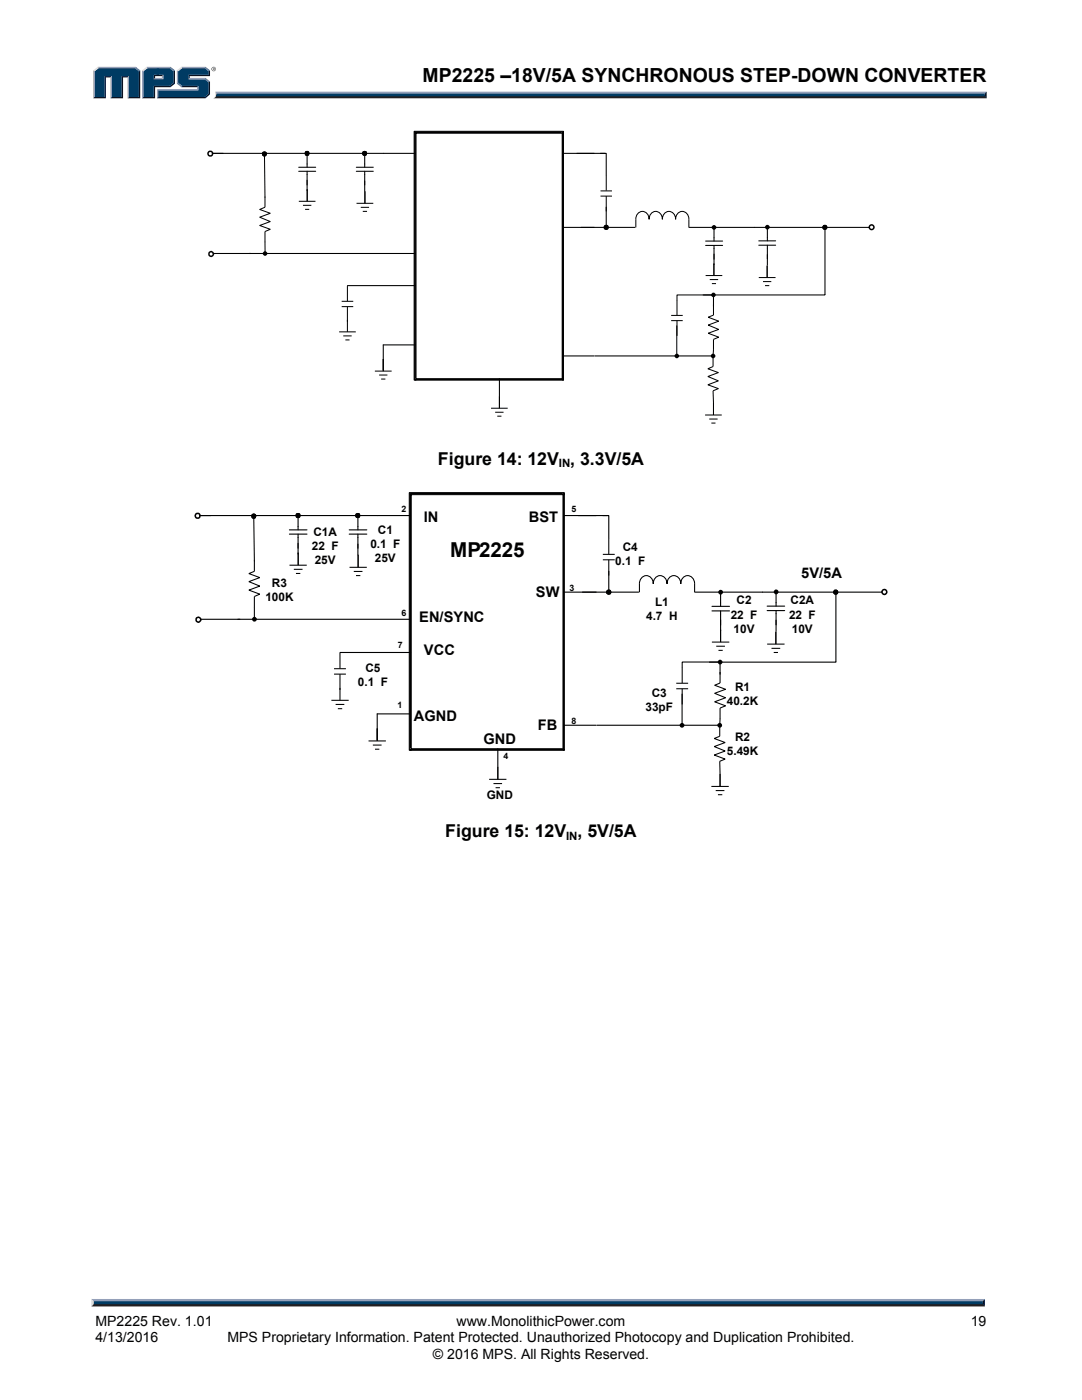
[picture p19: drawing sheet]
<svg xmlns="http://www.w3.org/2000/svg" width="216mm" height="279mm" viewBox="0 0 216 279" stroke-linecap="round" stroke-linejoin="round" font-family="sans-serif">
<defs><g id="words">
<text font-size="4.1" x="89.8" y="111.1">MP2225</text>
<text font-size="3.9" x="84.3" y="16.3">MP2225 –18V/5A SYNCHRONOUS STEP-DOWN CONVERTER</text>
<g font-size="3.5">
<text x="87.4" y="92.8">Figure 14: 12V , 3.3V/5A</text>
<text x="88.9" y="167.1">Figure 15: 12V , 5V/5A</text>
</g>
<g font-size="2.9">
<text x="84.6" y="104.1">IN</text>
<text x="105.5" y="104.1">BST</text>
<text x="106.9" y="119.1">SW</text>
<text x="159.9" y="115.3">5V/5A</text>
<text x="83.7" y="124">EN/SYNC</text>
<text x="84.6" y="130.7">VCC</text>
<text x="82.6" y="144">AGND</text>
<text x="96.5" y="148.5">GND</text>
<text x="107.3" y="145.6">FB</text>
</g>
<g font-size="2.8">
<text x="19" y="264.6">MP2225 Rev. 1.01</text>
<text x="19" y="267.9">4/13/2016</text>
<text x="45.4" y="267.9">MPS Proprietary Information. Patent Protected. Unauthorized Photocopy and Duplication Prohibited.</text>
<text x="91.1" y="264.6">www.MonolithicPower.com</text>
<text x="193.7" y="264.6">19</text>
<text x="86.4" y="271.1">© 2016 MPS. All Rights Reserved.</text>
</g>
<g font-size="2.3">
<text x="111.5" y="93.3">IN</text>
<text x="62.5" y="106.9">C1A</text>
<text x="75.4" y="106.5">C1</text>
<text x="62.2" y="109.7">22 F</text>
<text x="62.8" y="112.6">25V</text>
<text x="73.9" y="109.3">0.1 F</text>
<text x="74.8" y="112.1">25V</text>
<text x="122.8" y="112.8">0.1 F</text>
<text x="124.3" y="110">C4</text>
<text x="54.3" y="117.2">R3</text>
<text x="53" y="120">100K</text>
<text x="128.9" y="123.8">4.7 H</text>
<text x="130.7" y="120.9">L1</text>
<text x="145.8" y="123.4">22 F</text>
<text x="147" y="120.6">C2</text>
<text x="157.4" y="123.4">22 F</text>
<text x="157.8" y="120.6">C2A</text>
<text x="146.4" y="126.3">10V</text>
<text x="158" y="126.3">10V</text>
<text x="71.4" y="136.9">0.1 F</text>
<text x="72.9" y="134.1">C5</text>
<text x="146.7" y="138">R1</text>
<text x="128.8" y="141.9">33pF</text>
<text x="130" y="139.1">C3</text>
<text x="145" y="140.8">40.2K</text>
<text x="146.7" y="147.9">R2</text>
<text x="145" y="150.7">5.49K</text>
<text x="97.1" y="159.6">GND</text>
<text x="113" y="167.6">IN</text>
</g>
<g font-size="1.8">
<text x="80.1" y="102.1">2</text>
<text x="114" y="102.1">5</text>
<text x="113.6" y="117.9">3</text>
<text x="80.1" y="122.9">6</text>
<text x="79.4" y="129.3">7</text>
<text x="79.3" y="141.3">1</text>
<text x="114" y="144.4">8</text>
<text x="100.5" y="151.5">4</text>
</g>
</g></defs>
<path d="M43 18.3h153.9l-.4 .7h-153.4z" fill="#94a0b9"/>
<path d="M43.1 19h153.4l.4 .6h-154.3l.4-.2z" fill="#231f20"/>
<path d="M196.5 18.7l.4-.4v1.3l-.4-.4z" fill="#001339"/>
<path d="M43.2 18.7h153.3v.5h-153.4z" fill="#003b63"/>
<path d="M43 18.3l.2 .5a.79 .79 0 0 1-.6 .8 1.24 1.24 0 0 0 .4-1.3z" fill="#dcddde"/>
<path d="M30.7 15.8l.3-.3h1.3l.3 .3z" fill="#94a0b9"/>
<g fill="#003b63">
<path d="M18.9 14.2l.8-.6h7.2l.8 .6v5.2h-2v-4.2h-1.4v4.2h-2v-4.2h-1.4v4.2h-2z"/>
<path d="M28.6 14.2l.8-.6h2.2v1.3h-.9v.9h1.9v-.9h-1.3v-1.3h2.5l.8 .6v2.3l-.8 .6h-3.1v2.3h-2.1z"/>
<path d="M31.5 18h8.1v-.9h-3.3l-.8-.6v-2.3l.8-.6h4.5l.8 .6v.7h-4v.9h3.2l.8 .6v2.2l-.8 .8h-9.3z"/>
</g>
<path d="M36.2 13.5h4.8" fill="none" stroke="#94a0b9" stroke-width=".27"/>
<path d="M35.3 14l.9-.7 .2 .3-.8 .6z" fill="#dcddde"/>
<path d="M35.4 14v2.7" fill="none" stroke="#94a0b9" stroke-width=".27"/>
<path d="M35.3 16.7l.3-.2 .8 .6-.2 .3z" fill="#547194"/>
<path d="M36.2 17.3h3.4" fill="none" stroke="#001339" stroke-width=".27"/>
<g fill="#94a0b9">
<path d="M31.3 17.8h8v-.4l.3-.3v.9h-8z"/>
<path d="M31.3 17.8l.3 .2v1.4l-.3 .2z"/>
</g>
<path d="M37.6 14.9h4v-.7l.3-.2v1.2h-4v.3l-.3 .3z" fill="#001339"/>
<path d="M37.6 15.7h3.4" fill="none" stroke="#94a0b9" stroke-width=".27"/>
<path d="M41 15.5l.9 .8-.3 .1-.8-.6z" fill="#547194"/>
<g fill="#001339">
<path d="M31.3 19.6l.3-.2h9.2l.8-.8v-2.2l.3-.1v2.5l-.9 .8z"/>
<path d="M30.7 17.1h3.1l.8-.6v-2.3l.3-.2v2.7l-.9 .7h-3v2.2h-2.7l.3-.2h2.1z"/>
</g>
<path d="M34 13.3l.9 .7-.3 .2-.8-.6z" fill="#547194"/>
<path d="M29.2 13.5h4.8" fill="none" stroke="#94a0b9" stroke-width=".27"/>
<path d="M28.3 14l.9-.7 .2 .3-.8 .6z" fill="#dcddde"/>
<path d="M28.5 14v5.6" fill="none" stroke="#94a0b9" stroke-width=".27"/>
<path d="M32.3 15.2l.3-.3v.9l-.3-.3z" fill="#94a0b9"/>
<g fill="#001339">
<path d="M30.7 14.9h1.9l-.3 .3h-1.3v.3l-.3 .3z"/>
<path d="M27.7 14.2l.3-.2v5.6h-2.5l.2-.2h2z"/>
</g>
<path d="M27.1 13.3l.9 .7-.3 .2-.8-.6z" fill="#547194"/>
<path d="M19.5 13.5h7.6" fill="none" stroke="#94a0b9" stroke-width=".27"/>
<path d="M18.6 14l.9-.7 .2 .3-.8 .6z" fill="#dcddde"/>
<path d="M18.7 14v5.6" fill="none" stroke="#94a0b9" stroke-width=".27"/>
<path d="M20.9 15.2h1.4l-.3 .3h-.9v4.1h-2.5l.3-.2h2z" fill="#001339"/>
<path d="M22.2 15.2v4.4" fill="none" stroke="#94a0b9" stroke-width=".27"/>
<path d="M24.3 15.2h1.4l-.2 .3h-.9v4.1h-2.6l.3-.2h2z" fill="#001339"/>
<path d="M25.6 15.2v4.4" fill="none" stroke="#94a0b9" stroke-width=".27"/>
<path d="M41 13.3l.9 .7-.3 .2-.8-.6z" fill="#547194"/>
<g fill="#231f20">
<path d="M18.7 260h177.4l.4 .7h-178.3z"/>
<path d="M42.2 13.8a.45 .45 0 0 1 .9 0 .45 .45 0 0 1-.9 0zM42.3 13.8a.37 .37 0 0 0 .7 0 .37 .37 0 0 0-.7 0zM42.5 13.5l.3 .1v.4l-.2-.2-.1 .2zM42.6 13.6v.2l.1-.1z"/>
</g>
<path d="M18.3 259.2h178.2l-.4 .8h-177.4z" fill="#94a0b9"/>
<path d="M196.5 259.2v1.5l-.4-.4v-.6z" fill="#001339"/>
<path d="M18.7 259.7h177.4v.6h-177.4z" fill="#003b63"/>
<path d="M18.2 259.2l.5 .5v.6l-.5 .4z" fill="#dcddde"/>
<g fill="none" stroke="#000" stroke-width=".21">
<path d="M59.6 33.4h3.4M59.6 34.2h3.4M61.3 30.6v2.8M61.3 34.2v3.8M71.1 33.4h3.4M71.1 34.2h3.4M72.8 30.6v2.8M72.8 34.2v4M82.8 30.6h-40.4M112.3 30.6h8.4M119.8 30.6h1.2v4.4M69.3 57h13.6"/>
<path d="M82.8 50.6h-40.3M112.3 45.4h14.4M121 41.3v4.1M140.8 48.1h3.4M140.8 49h3.4M142.4 59.1v2.1M142.5 45.4v2.7M142.5 49v3.8M151.4 48.1h3.4M151.4 48.9h3.4M153.1 45.3v2.8M153.1 48.9v4"/>
<path d="M164.6 58.8l-24.3 .1M164.6 45.4v13.4M173.5 45.3l-36 .1M82.8 68.8h-6.3v5M99.7 75.6v3.5M112.3 71h6.3M118.7 71h23.6M50.8 111.8v2.2l-1.1 .5 2.1 .8-2.1 .8 2.1 .9-2.1 .8 2.1 .8-1 .4v4.6M51.1 102.8l-.5 .1 .2 9.1M57.8 112.8h3.4M58.6 113.6h1.8M59.1 114.4h.8"/>
<path d="M59.5 110.3v2.5M69.7 113.2h3.5M70.6 114h1.7M71 114.9h.9M71.5 110.7v2.5M120.3 111.7h2.4M120.3 110.6h2.4M121.5 107.5v3.1M121.5 111.7v3.2M138.6 118.2v-1.7a1.4 1.4 0 0 0-1.4-1.6 1.4 1.4 0 0 0-1.4 1.6 1.4 1.4 0 0 0-1.3-1.6 1.4 1.4 0 0 0-1.4 1.6 1.4 1.4 0 0 0-1.4-1.6 1.4 1.4 0 0 0-1.4 1.6 1.4 1.4 0 0 0-1.3-1.6 1.4 1.4 0 0 0-1.4 1.6v1.7M66.1 139.8h3.5M66.7 134.5h2.3"/>
<path d="M66.7 133.5h2.3M67.8 130.3v3.1M67.8 134.5v5.3M134.9 137.5h2.4M134.9 136.4h2.4M136.1 138.5v6.2M136.1 137.5v3.1M142 128.1h3.5M142.9 129h1.8M143.4 129.8h.8M143.7 132.1h-7.6v4.2M143.7 134.1v2.2l-1.1 .5 2.2 .8-2.2 .8 2.2 .9-2.2 .8 2.2 .8-1.1 .4-.1 5.6-1.1 .5 2.2 .8-2.2 .8 2.2 .9-2.2 .8 2.2 .8-1.1 .4 .1 5.1v-2.5"/>
<path d="M143.8 125.7v2.4M153.1 128.5h3.4M153.9 129.4h1.8M154.4 130.2h.8M154.8 126.1v2.4M67 140.6h1.7M67.4 141.4h.9M73.5 147.9h3.5M74.4 148.7h1.7M74.8 149.5h.9M75.3 145.4v2.5M97.6 155.5h3.4"/>
<path d="M98.5 156.4h1.7M98.9 157.2h.9M99.3 153.1v2.4M141.9 157h3.5M142.8 157.8h1.7M143.3 158.6h.8"/>
</g>
<g fill="#000">
<path d="M82.8 26.4v.2h29.5v-.2h-.2v49.3h.2v-.2h-29.5v.2h.2v-49.3zM82.6 26.2v49.7h29.8v-49.7z" fill-rule="evenodd"/>
<path d="M81.8 98.5v.2h30.6v-.2h-.2v51h.2v-.2h-30.6v.2h.2v-51zM81.7 98.3v51.4h30.9v-51.4z" fill-rule="evenodd"/>
<circle cx="52.8" cy="30.7" r=".41"/>
<circle cx="61.3" cy="30.6" r=".41"/>
<circle cx="72.8" cy="30.6" r=".41"/>
<circle cx="52.9" cy="50.6" r=".45"/>
<circle cx="121" cy="45.4" r=".42"/>
<circle cx="142.4" cy="58.9" r=".46"/>
<circle cx="142.5" cy="45.4" r=".46"/>
<circle cx="153.1" cy="45.3" r=".47"/>
<circle cx="164.6" cy="45.4" r=".4"/>
<circle cx="135.1" cy="71" r=".45"/>
<circle cx="142.3" cy="71" r=".46"/>
<circle cx="50.6" cy="103" r=".43"/>
<circle cx="59.5" cy="102.9" r=".42"/>
<circle cx="71.4" cy="102.9" r=".42"/>
<circle cx="121.5" cy="118.2" r=".43"/>
<circle cx="143.8" cy="118.2" r=".48"/>
<circle cx="154.9" cy="118.1" r=".48"/>
<circle cx="166.7" cy="118.2" r=".41"/>
<circle cx="50.8" cy="123.6" r=".48"/>
<circle cx="143.7" cy="132.1" r=".47"/>
<circle cx="136.1" cy="144.7" r=".48"/>
<circle cx="143.6" cy="144.7" r=".48"/>
</g>
<g fill="none" stroke="#000" stroke-width=".2">
<path d="M52.9 39.2v2.2l-1.1 .4 2.1 .8-2.1 .7 2.1 .9-2.1 .8 2.1 .8-1 .4v4.4M53.2 30.6h-.4l.1 8.8M61.3 37.8v2.4M72.8 38.2v2.4M82.6 26.2h29.8v49.7h-29.8zM82.8 26.4v.2h29.6v-.2h-.2v49.5h.2v-.2h-29.6v.2h.2v-49.5zM119.8 39.1h2.3M119.8 38.1h2.3M121 35.1v2.9M121 39.1v3.1M59.6 40.2h3.3M60.5 41h1.6"/>
<path d="M60.9 41.8h.8M69.3 57.1v3M71.1 40.6h3.4M72 41.4h1.6M72.4 42.2h.8M126.9 45.4a3 3 0 0 1 .5-2.9 1.34 1.34 0 0 1 1.5-.1 1.34 1.34 0 0 1 .6 1.4 1.34 1.34 0 0 1 1.3-1.6 1.34 1.34 0 0 1 1.4 1.6 1.34 1.34 0 0 1 1.3-1.6 1.34 1.34 0 0 1 1.3 1.6 1.34 1.34 0 0 1 1.3-1.6 1.34 1.34 0 0 1 1.4 1.6v1.6M140.8 55h3.3M141.6 55.8h1.7M142 56.6h.9M142.4 58.9h-7.3v4M142.5 52.6v2.4M151.4 55.4h3.3"/>
<path d="M152.3 56.2h1.6M152.7 57h.8M153.1 53v2.4M67.7 66.2h3.3M68.2 61.2h2.3M68.2 60.1h2.3M68.5 67h1.7M68.9 67.8h.8M69.3 61.2v5M74.8 74.1h3.3M75.6 74.8h1.7M76.1 75.6h.8"/>
<path d="M76.5 71.6v2.5M99.7 79.1v2.4M133.9 64h2.3M133.9 62.9h2.3M135 65v6M135.1 64v3M142.4 60.8v2.1l-1.1 .4 2.1 .8-2.1 .8 2.1 .8-2.1 .8 2.1 .8-1 .4-.1 5.5-1.1 .4 2.1 .8-2.1 .7 2.1 .9-2.1 .8 2.1 .8-1 .4 .1 4.8v-2.4M81.7 98.3h30.9v51.4h-30.9zM81.9 98.5v.2h30.7v-.2h-.2v51.2h.2v-.2h-30.7v.2h.2v-51.2zM98 81.5h3.3M98.8 82.3h1.7M99.2 83.1h.9"/>
<path d="M140.7 82.8h3.3M141.5 83.6h1.7M141.9 84.4h.9"/>
<circle cx="52.8" cy="30.7" r=".41"/>
<circle cx="61.3" cy="30.6" r=".41"/>
<circle cx="72.8" cy="30.6" r=".41"/>
<circle cx="121" cy="45.4" r=".42"/>
<circle cx="164.6" cy="45.4" r=".4"/>
<circle cx="50.6" cy="103" r=".43"/>
<circle cx="59.5" cy="102.9" r=".42"/>
<circle cx="71.4" cy="102.9" r=".42"/>
<circle cx="121.5" cy="118.2" r=".43"/>
<circle cx="166.7" cy="118.2" r=".41"/>
</g>
<g fill="none" stroke="#000" stroke-width=".3">
<path d="M41.6 30.4l.5-.2 .3 .3v.4a.48 .48 0 0 1-.7 .2 .48 .48 0 0 1-.1-.7z"/>
<circle cx="42.1" cy="50.7" r=".48"/>
<circle cx="173.9" cy="45.4" r=".47"/>
</g>
<g fill="none" stroke="#000" stroke-width=".22">
<path d="M57.7 105.7h3.6M57.7 106.6h3.6M59.5 102.9v2.8M59.5 106.6v4M69.7 105.7h3.5M69.7 106.6h3.5M71.4 102.9v2.8M71.4 106.6v4.1M81.9 102.9h-42M112.4 102.9h8.8M112.4 118.2h15M120.3 102.9h1.2v4.6"/>
<path d="M121.5 114v4.2M143.8 118.2v2.8M154.9 118.1v2.9M166.8 118.2v13.9M176 118.1l-37.4 .1M67.8 130.2h14.1M81.9 123.6h-41.9M142.1 121.9h3.5M142.1 121h3.5M143.7 132.3v2.3M143.8 121.9v3.9M153.1 121.9h3.5"/>
<path d="M153.1 121h3.5M154.9 121.9v4.1M166.8 132.1h-25.2M81.9 142.5h-6.6v5.1M99.3 149.4v3.7M112.4 144.7h6.6M119.1 144.7h24.5"/>
</g>
<g fill="none" stroke="#000" stroke-width=".31">
<path d="M39.1 102.6l.2-.1 .5 .1 .1 .5a.49 .49 0 0 1-.8 .2 .49 .49 0 0 1 0-.7z"/>
<circle cx="176.5" cy="118.2" r=".49"/>
<circle cx="39.6" cy="123.7" r=".5"/>
</g>
<use href="#words"/>
</svg>
